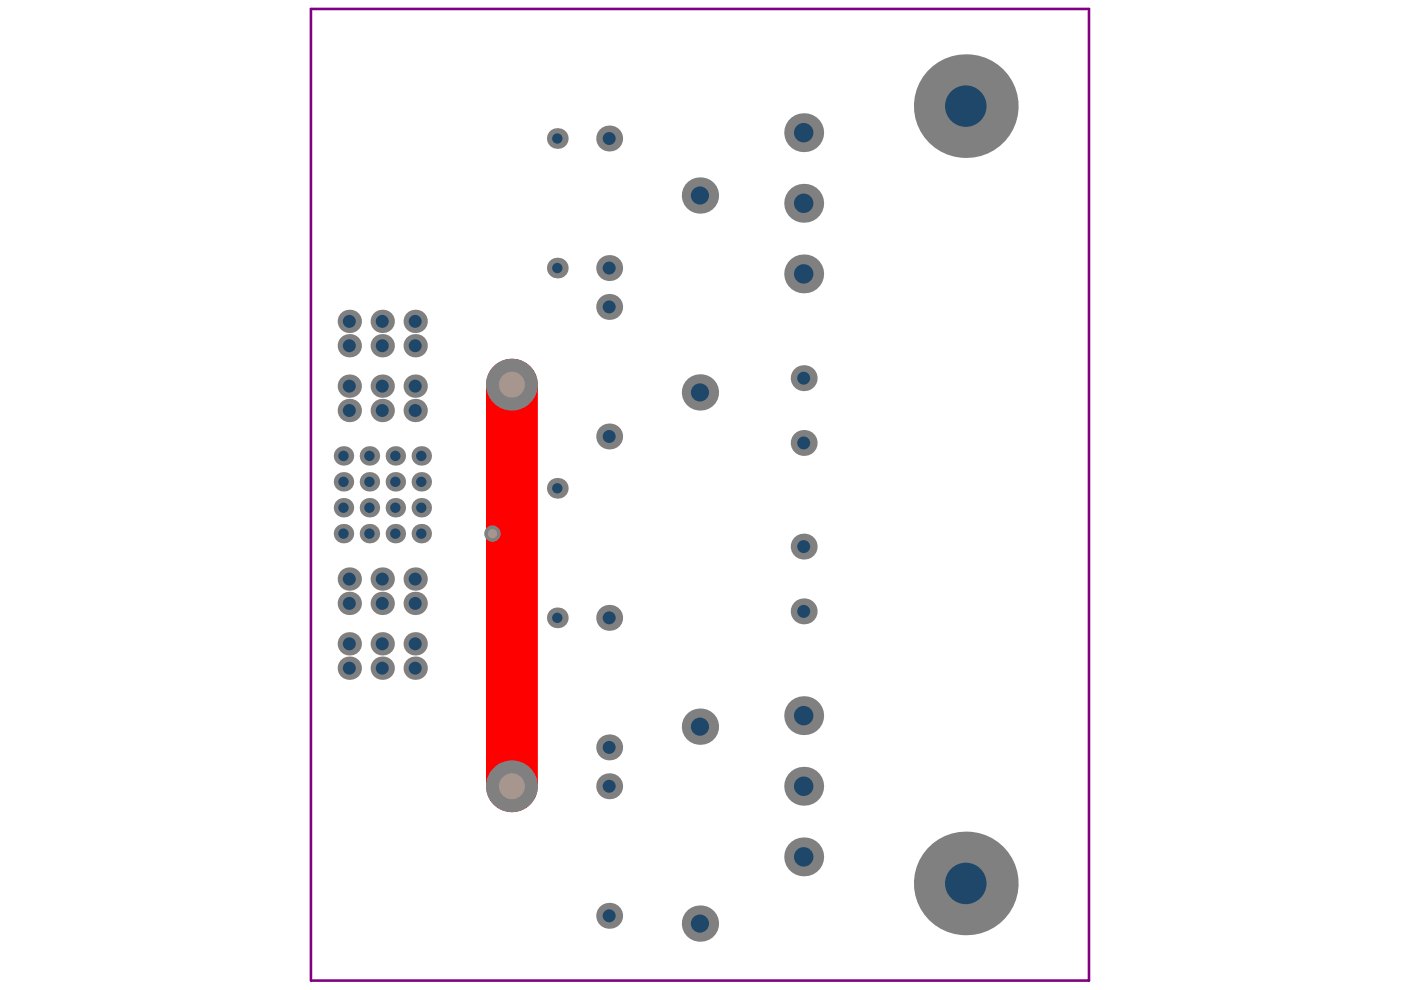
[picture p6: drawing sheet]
<svg xmlns="http://www.w3.org/2000/svg" width="297mm" height="210mm" viewBox="0 0 297 210" stroke-linecap="round" stroke-linejoin="round" font-family="sans-serif">
<path d="M108.5 81.6v85.1" fill="none" stroke="#f00" stroke-width="11"/>
<circle cx="104.4" cy="113.1" r="1.75" fill="#808080"/>
<circle cx="104.4" cy="113.1" r=".98" fill="#a6968d"/>
<circle cx="108.5" cy="81.6" r="5.5" fill="#808080"/>
<circle cx="108.5" cy="81.6" r="2.75" fill="#a6968d"/>
<circle cx="108.5" cy="166.7" r="5.5" fill="#808080"/>
<circle cx="108.5" cy="166.7" r="2.75" fill="#a6968d"/>
<circle cx="89.3" cy="96.7" r="2.06" fill="#808080"/>
<circle cx="89.3" cy="96.7" r="1.1" fill="#1f4769"/>
<circle cx="83.8" cy="96.7" r="2.06" fill="#808080"/>
<circle cx="83.8" cy="96.7" r="1.1" fill="#1f4769"/>
<circle cx="89.3" cy="102.2" r="2.06" fill="#808080"/>
<circle cx="89.3" cy="102.2" r="1.1" fill="#1f4769"/>
<circle cx="83.8" cy="102.2" r="2.06" fill="#808080"/>
<circle cx="83.8" cy="102.2" r="1.1" fill="#1f4769"/>
<circle cx="89.3" cy="107.7" r="2.06" fill="#808080"/>
<circle cx="89.3" cy="107.7" r="1.1" fill="#1f4769"/>
<circle cx="83.8" cy="107.7" r="2.06" fill="#808080"/>
<circle cx="83.8" cy="107.7" r="1.1" fill="#1f4769"/>
<circle cx="81" cy="122.8" r="2.47" fill="#808080"/>
<circle cx="81" cy="122.8" r="1.37" fill="#1f4769"/>
<circle cx="88" cy="122.8" r="2.47" fill="#808080"/>
<circle cx="88" cy="122.8" r="1.37" fill="#1f4769"/>
<circle cx="88" cy="127.9" r="2.47" fill="#808080"/>
<circle cx="88" cy="127.9" r="1.37" fill="#1f4769"/>
<circle cx="81" cy="127.9" r="2.47" fill="#808080"/>
<circle cx="81" cy="127.9" r="1.37" fill="#1f4769"/>
<circle cx="81" cy="141.7" r="2.47" fill="#808080"/>
<circle cx="81" cy="141.7" r="1.37" fill="#1f4769"/>
<circle cx="88" cy="136.5" r="2.47" fill="#808080"/>
<circle cx="88" cy="136.5" r="1.37" fill="#1f4769"/>
<circle cx="81" cy="136.5" r="2.47" fill="#808080"/>
<circle cx="81" cy="136.5" r="1.37" fill="#1f4769"/>
<circle cx="81" cy="87" r="2.47" fill="#808080"/>
<circle cx="81" cy="87" r="1.37" fill="#1f4769"/>
<circle cx="204.8" cy="22.5" r="11" fill="#808080"/>
<circle cx="204.8" cy="22.5" r="4.4" fill="#1f4769"/>
<circle cx="129.2" cy="29.4" r="2.75" fill="#808080"/>
<circle cx="129.2" cy="29.4" r="1.37" fill="#1f4769"/>
<circle cx="170.4" cy="28.1" r="4.1" fill="#808080"/>
<circle cx="170.4" cy="28.1" r="2.06" fill="#1f4769"/>
<circle cx="72.8" cy="102.2" r="2.06" fill="#808080"/>
<circle cx="72.8" cy="102.2" r="1.1" fill="#1f4769"/>
<circle cx="72.8" cy="96.7" r="2.06" fill="#808080"/>
<circle cx="72.8" cy="96.7" r="1.1" fill="#1f4769"/>
<circle cx="129.2" cy="166.7" r="2.75" fill="#808080"/>
<circle cx="129.2" cy="166.7" r="1.37" fill="#1f4769"/>
<circle cx="129.2" cy="131" r="2.75" fill="#808080"/>
<circle cx="129.2" cy="131" r="1.37" fill="#1f4769"/>
<circle cx="129.2" cy="158.5" r="2.75" fill="#808080"/>
<circle cx="129.2" cy="158.5" r="1.37" fill="#1f4769"/>
<circle cx="148.4" cy="154.1" r="3.8" fill="#808080"/>
<circle cx="148.4" cy="154.1" r="1.92" fill="#1f4769"/>
<circle cx="78.3" cy="96.7" r="2.06" fill="#808080"/>
<circle cx="78.3" cy="96.7" r="1.1" fill="#1f4769"/>
<circle cx="78.3" cy="102.2" r="2.06" fill="#808080"/>
<circle cx="78.3" cy="102.2" r="1.1" fill="#1f4769"/>
<circle cx="78.3" cy="107.7" r="2.06" fill="#808080"/>
<circle cx="78.3" cy="107.7" r="1.1" fill="#1f4769"/>
<circle cx="74.1" cy="122.8" r="2.47" fill="#808080"/>
<circle cx="74.1" cy="122.8" r="1.37" fill="#1f4769"/>
<circle cx="170.4" cy="93.9" r="2.75" fill="#808080"/>
<circle cx="170.4" cy="93.9" r="1.37" fill="#1f4769"/>
<circle cx="170.4" cy="80.2" r="2.75" fill="#808080"/>
<circle cx="170.4" cy="80.2" r="1.37" fill="#1f4769"/>
<circle cx="118.2" cy="56.8" r="2.2" fill="#808080"/>
<circle cx="118.2" cy="56.8" r="1.1" fill="#1f4769"/>
<circle cx="118.2" cy="29.4" r="2.2" fill="#808080"/>
<circle cx="118.2" cy="29.4" r="1.1" fill="#1f4769"/>
<circle cx="148.4" cy="41.5" r="3.8" fill="#808080"/>
<circle cx="148.4" cy="41.5" r="1.92" fill="#1f4769"/>
<circle cx="148.4" cy="83.2" r="3.8" fill="#808080"/>
<circle cx="148.4" cy="83.2" r="1.92" fill="#1f4769"/>
<circle cx="129.2" cy="65.1" r="2.75" fill="#808080"/>
<circle cx="129.2" cy="65.1" r="1.37" fill="#1f4769"/>
<circle cx="129.2" cy="92.5" r="2.75" fill="#808080"/>
<circle cx="129.2" cy="92.5" r="1.37" fill="#1f4769"/>
<circle cx="129.2" cy="56.8" r="2.75" fill="#808080"/>
<circle cx="129.2" cy="56.8" r="1.37" fill="#1f4769"/>
<circle cx="74.1" cy="68.1" r="2.47" fill="#808080"/>
<circle cx="74.1" cy="68.1" r="1.37" fill="#1f4769"/>
<circle cx="72.8" cy="107.7" r="2.06" fill="#808080"/>
<circle cx="72.8" cy="107.7" r="1.1" fill="#1f4769"/>
<circle cx="72.8" cy="113.1" r="2.06" fill="#808080"/>
<circle cx="72.8" cy="113.1" r="1.1" fill="#1f4769"/>
<circle cx="78.3" cy="113.1" r="2.06" fill="#808080"/>
<circle cx="78.3" cy="113.1" r="1.1" fill="#1f4769"/>
<circle cx="83.8" cy="113.1" r="2.06" fill="#808080"/>
<circle cx="83.8" cy="113.1" r="1.1" fill="#1f4769"/>
<circle cx="89.3" cy="113.1" r="2.06" fill="#808080"/>
<circle cx="89.3" cy="113.1" r="1.1" fill="#1f4769"/>
<circle cx="81" cy="73.3" r="2.47" fill="#808080"/>
<circle cx="81" cy="73.3" r="1.37" fill="#1f4769"/>
<circle cx="88" cy="73.3" r="2.47" fill="#808080"/>
<circle cx="88" cy="73.3" r="1.37" fill="#1f4769"/>
<circle cx="74.1" cy="73.3" r="2.47" fill="#808080"/>
<circle cx="74.1" cy="73.3" r="1.37" fill="#1f4769"/>
<circle cx="81" cy="68.1" r="2.47" fill="#808080"/>
<circle cx="81" cy="68.1" r="1.37" fill="#1f4769"/>
<circle cx="88" cy="68.1" r="2.47" fill="#808080"/>
<circle cx="88" cy="68.1" r="1.37" fill="#1f4769"/>
<circle cx="88" cy="81.9" r="2.47" fill="#808080"/>
<circle cx="88" cy="81.9" r="1.37" fill="#1f4769"/>
<circle cx="81" cy="81.9" r="2.47" fill="#808080"/>
<circle cx="81" cy="81.9" r="1.37" fill="#1f4769"/>
<circle cx="170.4" cy="43.1" r="4.1" fill="#808080"/>
<circle cx="170.4" cy="43.1" r="2.06" fill="#1f4769"/>
<circle cx="74.1" cy="81.9" r="2.47" fill="#808080"/>
<circle cx="74.1" cy="81.9" r="1.37" fill="#1f4769"/>
<circle cx="74.1" cy="87" r="2.47" fill="#808080"/>
<circle cx="74.1" cy="87" r="1.37" fill="#1f4769"/>
<circle cx="88" cy="87" r="2.47" fill="#808080"/>
<circle cx="88" cy="87" r="1.37" fill="#1f4769"/>
<circle cx="170.4" cy="58.1" r="4.1" fill="#808080"/>
<circle cx="170.4" cy="58.1" r="2.06" fill="#1f4769"/>
<circle cx="74.1" cy="127.9" r="2.47" fill="#808080"/>
<circle cx="74.1" cy="127.9" r="1.37" fill="#1f4769"/>
<circle cx="74.1" cy="141.7" r="2.47" fill="#808080"/>
<circle cx="74.1" cy="141.7" r="1.37" fill="#1f4769"/>
<circle cx="74.1" cy="136.5" r="2.47" fill="#808080"/>
<circle cx="74.1" cy="136.5" r="1.37" fill="#1f4769"/>
<circle cx="118.2" cy="131" r="2.2" fill="#808080"/>
<circle cx="118.2" cy="131" r="1.1" fill="#1f4769"/>
<circle cx="118.2" cy="103.5" r="2.2" fill="#808080"/>
<circle cx="118.2" cy="103.5" r="1.1" fill="#1f4769"/>
<circle cx="170.4" cy="115.9" r="2.75" fill="#808080"/>
<circle cx="170.4" cy="115.9" r="1.37" fill="#1f4769"/>
<circle cx="170.4" cy="129.6" r="2.75" fill="#808080"/>
<circle cx="170.4" cy="129.6" r="1.37" fill="#1f4769"/>
<circle cx="148.4" cy="195.8" r="3.8" fill="#808080"/>
<circle cx="148.4" cy="195.8" r="1.92" fill="#1f4769"/>
<circle cx="129.2" cy="194.2" r="2.75" fill="#808080"/>
<circle cx="129.2" cy="194.2" r="1.37" fill="#1f4769"/>
<circle cx="204.8" cy="187.3" r="11" fill="#808080"/>
<circle cx="204.8" cy="187.3" r="4.4" fill="#1f4769"/>
<circle cx="88" cy="141.7" r="2.47" fill="#808080"/>
<circle cx="88" cy="141.7" r="1.37" fill="#1f4769"/>
<circle cx="170.4" cy="181.7" r="4.1" fill="#808080"/>
<circle cx="170.4" cy="181.7" r="2.06" fill="#1f4769"/>
<circle cx="170.4" cy="166.7" r="4.1" fill="#808080"/>
<circle cx="170.4" cy="166.7" r="2.06" fill="#1f4769"/>
<circle cx="170.4" cy="151.7" r="4.1" fill="#808080"/>
<circle cx="170.4" cy="151.7" r="2.06" fill="#1f4769"/>
<path d="M65.9 1.9h165v206h-165z" fill="none" stroke="#800080" stroke-width=".55"/>
</svg>
